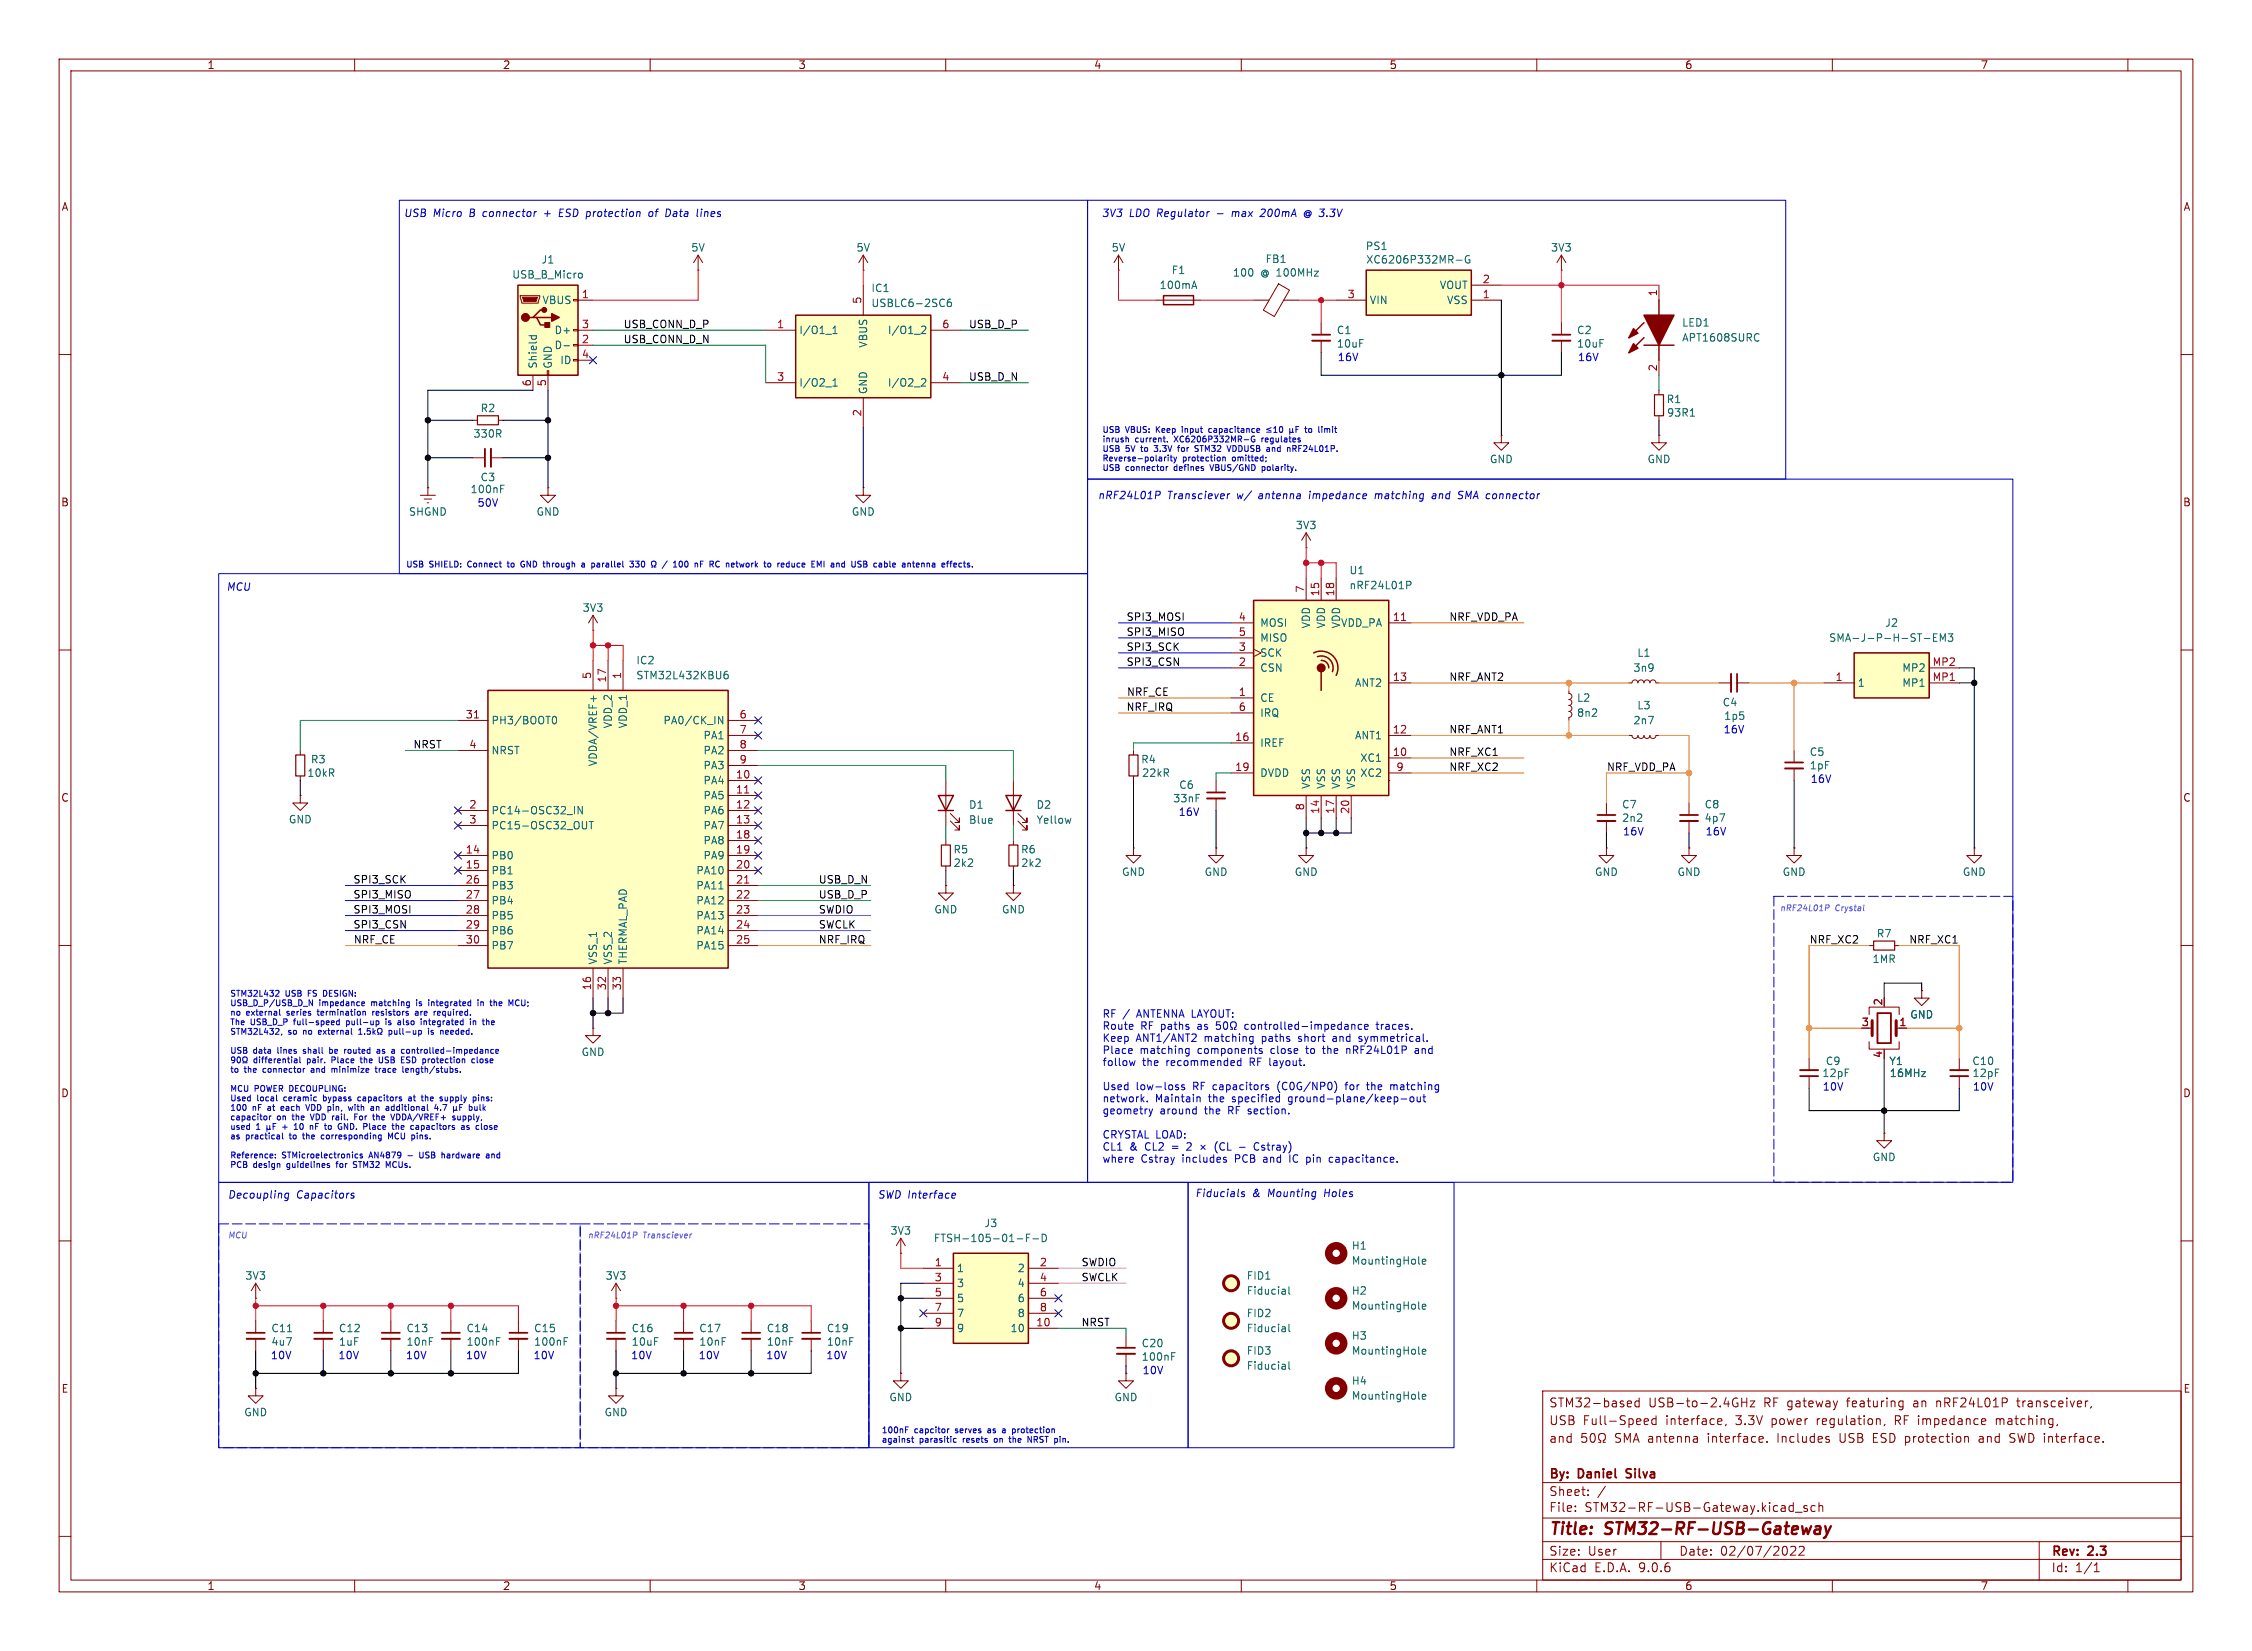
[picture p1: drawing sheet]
<svg xmlns="http://www.w3.org/2000/svg" width="381mm" height="279mm" viewBox="0 0 381 279" stroke-linecap="round" stroke-linejoin="round" font-family="sans-serif">
<defs><g id="words">
<g font-size="2.8" fill="#840000">
<text x="262" y="260.3">Title:</text>
<text x="271.7" y="260.3">STM32-RF-USB-Gateway</text>
</g>
<g font-size="2.1" fill="#840000">
<text x="262" y="238.4">STM32-based</text>
<text x="278.9" y="238.4">USB-to-2.4GHz</text>
<text x="298.5" y="238.4">RF gateway</text>
<text x="312.8" y="238.4">featuring</text>
<text x="324.1" y="238.4">an</text>
<text x="328.2" y="238.4">nRF24L01P</text>
<text x="342" y="238.4">transceiver,</text>
<text x="262" y="244.4">and</text>
<text x="262" y="241.4">USB</text>
<text x="267.8" y="241.4">Full-Speed</text>
<text x="273.2" y="244.4">SMA antenna</text>
<text x="281.9" y="241.4">interface,</text>
<text x="289.2" y="244.4">interface.</text>
<text x="293.8" y="241.4">3.3V</text>
<text x="300" y="241.4">power</text>
<text x="301.1" y="244.4">Includes</text>
<text x="307.8" y="241.4">regulation,</text>
<text x="311.8" y="244.4">USB</text>
<text x="317.6" y="244.4">ESD protection</text>
<text x="321.2" y="241.4">RF impedance</text>
<text x="335.8" y="244.4">and</text>
<text x="338.5" y="241.4">matching,</text>
<text x="341.2" y="244.4">SWD interface.</text>
<text x="262" y="250.6">By:</text>
<text x="267.1" y="250.6">Daniel</text>
<text x="275.8" y="250.6">Silva</text>
<text x="262" y="256.1">File:</text>
<text x="262" y="253.4">Sheet:</text>
<text x="268.1" y="256.1">STM32-RF-USB-Gateway.kicad_sch</text>
<text x="262" y="263.5">Size:</text>
<text x="268.7" y="263.5">User</text>
<text x="284" y="263.5">Date:</text>
<text x="291" y="263.5">02/07/2022</text>
<text x="347" y="263.7">Rev:</text>
<text x="353.4" y="263.7">2.3</text>
<text x="262" y="266.3">KiCad</text>
<text x="269.7" y="266.3">E.D.A.</text>
<text x="277.3" y="266.3">9.0.6</text>
<text x="347" y="266.3">Id:</text>
<text x="351.1" y="266.3">1/1</text>
</g>
<g font-size="1.8" fill="#840000">
<text x="35" y="11.9">1</text>
<text x="85" y="11.9">2</text>
<text x="135" y="11.9">3</text>
<text x="185" y="11.9">4</text>
<text x="235" y="11.9">5</text>
<text x="285" y="11.9">6</text>
<text x="335" y="11.9">7</text>
<text x="10.3" y="35.9">A</text>
<text x="369.3" y="35.9">A</text>
<text x="10.3" y="85.9">B</text>
<text x="369.3" y="85.9">B</text>
<text x="10.3" y="135.9">C</text>
<text x="369.3" y="135.9">C</text>
<text x="10.3" y="185.9">D</text>
<text x="369.3" y="185.9">D</text>
<text x="10.3" y="235.9">E</text>
<text x="369.3" y="235.9">E</text>
<text x="35" y="269.3">1</text>
<text x="85" y="269.3">2</text>
<text x="135" y="269.3">3</text>
<text x="185" y="269.3">4</text>
<text x="235" y="269.3">5</text>
<text x="285" y="269.3">6</text>
<text x="335" y="269.3">7</text>
</g>
<g font-size="1.8" fill="#0000c2">
<text x="68.3" y="36.9">USB</text>
<text x="73.3" y="36.9">Micro</text>
<text x="79.5" y="36.9">B connector</text>
<text x="92.6" y="36.9">+</text>
<text x="95.3" y="36.9">ESD protection</text>
<text x="110.9" y="36.9">of</text>
<text x="114" y="36.9">Data</text>
<text x="119.5" y="36.9">lines</text>
<text x="186.3" y="36.9">3V3</text>
<text x="191" y="36.9">LDO Regulator</text>
<text x="206.2" y="36.9">-</text>
<text x="208.9" y="36.9">max</text>
<text x="214" y="36.9">200mA</text>
<text x="221.6" y="36.9">@ 3.3V</text>
<text x="226.2" y="61.3">16V</text>
<text x="266.9" y="61.3">16V</text>
<text x="80.7" y="86">50V</text>
<text x="185.7" y="84.7">nRF24L01P</text>
<text x="197.5" y="84.7">Transciever</text>
<text x="209.4" y="84.7">w/</text>
<text x="213.3" y="84.7">antenna</text>
<text x="222" y="84.7">impedance</text>
<text x="233.4" y="84.7">matching</text>
<text x="243.3" y="84.7">and</text>
<text x="247.9" y="84.7">SMA connector</text>
<text x="38.2" y="100.2">MCU</text>
<text x="291.5" y="124.3">16V</text>
<text x="306.2" y="132.7">16V</text>
<text x="199.3" y="138.3">16V</text>
<text x="274.5" y="141.6">16V</text>
<text x="288.5" y="141.6">16V</text>
<text x="186.4" y="172.3">RF /</text>
<text x="192.5" y="172.3">ANTENNA LAYOUT:</text>
<text x="186.4" y="174.4">Route</text>
<text x="186.4" y="176.4">Keep</text>
<text x="186.4" y="178.5">Place</text>
<text x="192.2" y="176.4">ANT1/ANT2</text>
<text x="192.9" y="178.5">matching</text>
<text x="193" y="174.4">RF paths</text>
<text x="202.7" y="178.5">components</text>
<text x="202.9" y="174.4">as</text>
<text x="203.9" y="176.4">matching</text>
<text x="211.3" y="174.4">controlled-impedance</text>
<text x="213.8" y="176.4">paths</text>
<text x="215.3" y="178.5">close</text>
<text x="220.1" y="176.4">short</text>
<text x="221.5" y="178.5">to</text>
<text x="224.5" y="178.5">the</text>
<text x="226.2" y="176.4">and</text>
<text x="228.7" y="178.5">nRF24L01P</text>
<text x="230.8" y="176.4">symmetrical.</text>
<text x="233.8" y="174.4">traces.</text>
<text x="240.5" y="178.5">and</text>
<text x="186.4" y="180.5">follow</text>
<text x="186.4" y="184.6">Used</text>
<text x="192.2" y="184.6">low-loss</text>
<text x="193.3" y="180.5">the</text>
<text x="197.4" y="180.5">recommended</text>
<text x="202" y="184.6">RF capacitors</text>
<text x="211.7" y="180.5">RF layout.</text>
<text x="216.6" y="184.6">(C0G/NP0)</text>
<text x="228.3" y="184.6">for</text>
<text x="232.2" y="184.6">the</text>
<text x="236.3" y="184.6">matching</text>
<text x="308.3" y="184.8">10V</text>
<text x="333.7" y="184.8">10V</text>
<text x="186.4" y="186.6">network.</text>
<text x="186.4" y="188.7">geometry</text>
<text x="195.5" y="186.6">Maintain</text>
<text x="196.3" y="188.7">around</text>
<text x="204" y="188.7">the</text>
<text x="204.6" y="186.6">the</text>
<text x="208.1" y="188.7">RF section.</text>
<text x="208.8" y="186.6">specified</text>
<text x="218.5" y="186.6">ground-plane/keep-out</text>
<text x="186.4" y="192.8">CRYSTAL LOAD:</text>
<text x="186.4" y="194.8">CL1</text>
<text x="186.4" y="196.9">where</text>
<text x="191.1" y="194.8">&amp;</text>
<text x="193" y="196.9">Cstray</text>
<text x="193.9" y="194.8">CL2</text>
<text x="198.5" y="194.8">=</text>
<text x="200.1" y="196.9">includes</text>
<text x="201.3" y="194.8">2</text>
<text x="209.2" y="196.9">PCB</text>
<text x="214.2" y="196.9">and</text>
<text x="218.8" y="196.9">IC</text>
<text x="221.9" y="196.9">pin</text>
<text x="226" y="196.9">capacitance.</text>
<text x="38.5" y="203.1">Decoupling</text>
<text x="50.1" y="203.1">Capacitors</text>
<text x="148.4" y="203.1">SWD Interface</text>
<text x="202.1" y="202.8">Fiducials</text>
<text x="211.9" y="202.8">&amp;</text>
<text x="214.6" y="202.8">Mounting</text>
<text x="224.3" y="202.8">Holes</text>
<text x="45.7" y="230.2">10V</text>
<text x="57.2" y="230.2">10V</text>
<text x="68.6" y="230.2">10V</text>
<text x="78.7" y="230.2">10V</text>
<text x="90.2" y="230.2">10V</text>
<text x="106.7" y="230.2">10V</text>
<text x="118.1" y="230.2">10V</text>
<text x="129.5" y="230.2">10V</text>
<text x="139.7" y="230.2">10V</text>
<text x="193.2" y="232.8">10V</text>
</g>
<g font-size="1.8" fill="#006464">
<text x="86.6" y="47.3">USB_B_Micro</text>
<text x="91.5" y="44.8">J1</text>
<text x="116.9" y="42.8">5V</text>
<text x="144.8" y="42.8">5V</text>
<text x="188" y="42.8">5V</text>
<text x="198.1" y="46.6">F1</text>
<text x="208.5" y="47">100</text>
<text x="213.3" y="47">@ 100MHz</text>
<text x="214" y="44.7">FB1</text>
<text x="231" y="42.5">PS1</text>
<text x="231" y="44.8">XC6206P332MR-G</text>
<text x="262.3" y="42.8">3V3</text>
<text x="91.7" y="51.7">VBUS</text>
<text x="147.3" y="49.6">IC1</text>
<text x="147.3" y="52.2">USBLC6-2SC6</text>
<text x="196.1" y="49.1">100mA</text>
<text x="231.6" y="51.7">VIN</text>
<text x="243.5" y="49.1">VOUT</text>
<text x="244.7" y="51.7">VSS</text>
<text x="93.7" y="56.7">D+</text>
<text x="93.7" y="59.3">D-</text>
<text x="135.1" y="56.7">I/O1_1</text>
<text x="146.9" y="58.9" transform="rotate(-90 146.9 58.9)">VBUS</text>
<text x="150.1" y="56.7">I/O1_2</text>
<text x="226.1" y="56.7">C1</text>
<text x="226.1" y="59">10uF</text>
<text x="266.7" y="56.7">C2</text>
<text x="266.7" y="59">10uF</text>
<text x="284.5" y="55.5">LED1</text>
<text x="284.5" y="58">APT1608SURC</text>
<text x="91" y="62.5" transform="rotate(-90 91 62.5)">Shield</text>
<text x="93.6" y="62.5" transform="rotate(-90 93.6 62.5)">GND</text>
<text x="94.7" y="61.8">ID</text>
<text x="135.1" y="65.6">I/O2_1</text>
<text x="150.1" y="65.6">I/O2_2</text>
<text x="81.2" y="70">R2</text>
<text x="146.9" y="66.8" transform="rotate(-90 146.9 66.8)">GND</text>
<text x="281.9" y="68.4">R1</text>
<text x="281.9" y="70.7">93R1</text>
<text x="80" y="74.3">330R</text>
<text x="79.5" y="83.7">100nF</text>
<text x="81.2" y="81.6">C3</text>
<text x="252" y="78.6">GND</text>
<text x="278.6" y="78.6">GND</text>
<text x="69.1" y="87.5">SHGND</text>
<text x="90.7" y="87.5">GND</text>
<text x="144" y="87.5">GND</text>
<text x="219.1" y="89.8">3V3</text>
<text x="228.2" y="99.9">nRF24L01P</text>
<text x="228.2" y="97.4">U1</text>
<text x="98.5" y="103.7">3V3</text>
<text x="213.1" y="106.3">MOSI</text>
<text x="221.8" y="106.4" transform="rotate(-90 221.8 106.4)">VDD</text>
<text x="224.4" y="106.4" transform="rotate(-90 224.4 106.4)">VDD</text>
<text x="226.8" y="106.3">VDD_PA</text>
<text x="226.9" y="106.4" transform="rotate(-90 226.9 106.4)">VDD</text>
<text x="318.8" y="106.3">J2</text>
<text x="107.6" y="112.6">IC2</text>
<text x="213.1" y="108.8">MISO</text>
<text x="213.1" y="111.4">SCK</text>
<text x="213.1" y="113.9">CSN</text>
<text x="276.2" y="113.9">3n9</text>
<text x="276.9" y="111.4">L1</text>
<text x="309.4" y="108.8">SMA-J-P-H-ST-EM3</text>
<text x="321.7" y="113.9">MP2</text>
<text x="107.6" y="115.2">STM32L432KBU6</text>
<text x="213.1" y="119">CE</text>
<text x="229.1" y="116.4">ANT2</text>
<text x="266.7" y="119">L2</text>
<text x="291.3" y="119.7">C4</text>
<text x="314.2" y="116.4">1</text>
<text x="321.7" y="116.4">MP1</text>
<text x="83.1" y="122.8">PH3/BOOT0</text>
<text x="103.7" y="123.4" transform="rotate(-90 103.7 123.4)">VDD_2</text>
<text x="106.3" y="123.4" transform="rotate(-90 106.3 123.4)">VDD_1</text>
<text x="112.1" y="122.8">PA0/CK_IN</text>
<text x="118.9" y="125.3">PA1</text>
<text x="213.1" y="121.5">IRQ</text>
<text x="229.1" y="125.3">ANT1</text>
<text x="266.7" y="121.5">8n2</text>
<text x="276.2" y="122.8">2n7</text>
<text x="276.9" y="120.2">L3</text>
<text x="291.6" y="122">1p5</text>
<text x="51.9" y="131.7">10kR</text>
<text x="52.5" y="129.4">R3</text>
<text x="83.1" y="127.9">NRST</text>
<text x="101.2" y="129.8" transform="rotate(-90 101.2 129.8)">VDDA/VREF+</text>
<text x="118.9" y="127.9">PA2</text>
<text x="118.9" y="130.4">PA3</text>
<text x="193" y="129.4">R4</text>
<text x="193.1" y="131.7">22kR</text>
<text x="213.1" y="126.6">IREF</text>
<text x="213.1" y="131.7">DVDD</text>
<text x="230" y="129.1">XC1</text>
<text x="230" y="131.7">XC2</text>
<text x="306.1" y="128.1">C5</text>
<text x="306.1" y="130.4">1pF</text>
<text x="118.9" y="132.9">PA4</text>
<text x="118.9" y="135.5">PA5</text>
<text x="163.8" y="137.1">D1</text>
<text x="175.3" y="137.1">D2</text>
<text x="198.4" y="136">33nF</text>
<text x="199.4" y="133.7">C6</text>
<text x="221.8" y="133.6" transform="rotate(-90 221.8 133.6)">VSS</text>
<text x="224.4" y="133.6" transform="rotate(-90 224.4 133.6)">VSS</text>
<text x="226.9" y="133.6" transform="rotate(-90 226.9 133.6)">VSS</text>
<text x="229.5" y="133.6" transform="rotate(-90 229.5 133.6)">VSS</text>
<text x="274.3" y="137">C7</text>
<text x="288.3" y="137">C8</text>
<text x="48.8" y="139.5">GND</text>
<text x="83.1" y="138">PC14-OSC32_IN</text>
<text x="83.1" y="140.6">PC15-OSC32_OUT</text>
<text x="118.9" y="138">PA6</text>
<text x="118.9" y="140.6">PA7</text>
<text x="118.9" y="143.1">PA8</text>
<text x="163.8" y="139.6">Blue</text>
<text x="175.3" y="139.6">Yellow</text>
<text x="274.3" y="139.3">2n2</text>
<text x="288.3" y="139.3">4p7</text>
<text x="83.1" y="145.6">PB0</text>
<text x="83.1" y="148.2">PB1</text>
<text x="117.7" y="148.2">PA10</text>
<text x="118.9" y="145.6">PA9</text>
<text x="161.2" y="144.6">R5</text>
<text x="161.2" y="146.9">2k2</text>
<text x="172.6" y="144.6">R6</text>
<text x="172.7" y="146.9">2k2</text>
<text x="189.7" y="148.4">GND</text>
<text x="203.7" y="148.4">GND</text>
<text x="218.9" y="148.4">GND</text>
<text x="269.7" y="148.4">GND</text>
<text x="283.7" y="148.4">GND</text>
<text x="301.5" y="148.4">GND</text>
<text x="332" y="148.4">GND</text>
<text x="83.1" y="150.7">PB3</text>
<text x="83.1" y="153.3">PB4</text>
<text x="83.1" y="155.8">PB5</text>
<text x="117.7" y="150.7">PA11</text>
<text x="117.7" y="153.3">PA12</text>
<text x="117.7" y="155.8">PA13</text>
<text x="158" y="154.8">GND</text>
<text x="169.4" y="154.8">GND</text>
<text x="83.1" y="158.3">PB6</text>
<text x="83.1" y="160.9">PB7</text>
<text x="117.7" y="158.3">PA14</text>
<text x="117.7" y="160.9">PA15</text>
<text x="317.4" y="158.9">R7</text>
<text x="101.2" y="163.3" transform="rotate(-90 101.2 163.3)">VSS_1</text>
<text x="103.7" y="163.3" transform="rotate(-90 103.7 163.3)">VSS_2</text>
<text x="106.3" y="163.3" transform="rotate(-90 106.3 163.3)">THERMAL_PAD</text>
<text x="316.7" y="163.2">1MR</text>
<text x="323.1" y="172.6">GND</text>
<text x="98.3" y="178.9">GND</text>
<text x="308.2" y="182.5">12pF</text>
<text x="308.8" y="180.4">C9</text>
<text x="319.6" y="180.4">Y1</text>
<text x="319.6" y="182.5">16MHz</text>
<text x="333.6" y="180.4">C10</text>
<text x="333.6" y="182.5">12pF</text>
<text x="316.7" y="196.7">GND</text>
<text x="150.5" y="209.1">3V3</text>
<text x="166.4" y="207.9">J3</text>
<text x="157.9" y="210.4">FTSH-105-01-F-D</text>
<text x="161.8" y="215.5">1</text>
<text x="172.1" y="215.5">2</text>
<text x="228.6" y="211.7">H1</text>
<text x="228.6" y="214.2">MountingHole</text>
<text x="41.4" y="216.8">3V3</text>
<text x="102.4" y="216.8">3V3</text>
<text x="161.8" y="218">3</text>
<text x="161.8" y="220.6">5</text>
<text x="172.1" y="218">4</text>
<text x="172.1" y="220.6">6</text>
<text x="210.8" y="216.8">FID1</text>
<text x="210.8" y="219.3">Fiducial</text>
<text x="228.6" y="219.3">H2</text>
<text x="228.6" y="221.8">MountingHole</text>
<text x="45.8" y="225.7">C11</text>
<text x="45.8" y="227.9">4u7</text>
<text x="57.2" y="227.9">1uF</text>
<text x="57.2" y="225.7">C12</text>
<text x="68.7" y="225.7">C13</text>
<text x="68.7" y="227.9">10nF</text>
<text x="78.8" y="227.9">100nF</text>
<text x="78.8" y="225.7">C14</text>
<text x="90.3" y="227.9">100nF</text>
<text x="90.3" y="225.7">C15</text>
<text x="106.8" y="225.7">C16</text>
<text x="106.8" y="227.9">10uF</text>
<text x="118.2" y="225.7">C17</text>
<text x="118.2" y="227.9">10nF</text>
<text x="129.6" y="225.7">C18</text>
<text x="129.6" y="227.9">10nF</text>
<text x="139.8" y="225.7">C19</text>
<text x="139.8" y="227.9">10nF</text>
<text x="161.8" y="223.1">7</text>
<text x="161.8" y="225.7">9</text>
<text x="170.9" y="225.7">10</text>
<text x="172.1" y="223.1">8</text>
<text x="210.8" y="223.1">FID2</text>
<text x="210.8" y="225.7">Fiducial</text>
<text x="228.6" y="226.9">H3</text>
<text x="193" y="230.5">100nF</text>
<text x="193" y="228.2">C20</text>
<text x="210.8" y="229.5">FID3</text>
<text x="210.8" y="232">Fiducial</text>
<text x="228.6" y="229.5">MountingHole</text>
<text x="41.2" y="239.9">GND</text>
<text x="102.2" y="239.9">GND</text>
<text x="150.4" y="237.3">GND</text>
<text x="188.5" y="237.3">GND</text>
<text x="228.6" y="234.5">H4</text>
<text x="228.6" y="237.1">MountingHole</text>
</g>
<g font-size="1.8" fill="#a90000">
<text x="98.4" y="50.5">1</text>
<text x="145.8" y="51.5" transform="rotate(-90 145.8 51.5)">5</text>
<text x="227.9" y="50.5">3</text>
<text x="250.8" y="50.5">1</text>
<text x="250.8" y="48">2</text>
<text x="280.4" y="50.2" transform="rotate(-90 280.4 50.2)">1</text>
<text x="98.4" y="55.6">3</text>
<text x="98.4" y="58.2">2</text>
<text x="131.4" y="55.6">1</text>
<text x="159.3" y="55.6">6</text>
<text x="89.9" y="65.5" transform="rotate(-90 89.9 65.5)">6</text>
<text x="92.5" y="65.5" transform="rotate(-90 92.5 65.5)">5</text>
<text x="98.4" y="60.7">4</text>
<text x="131.4" y="64.5">3</text>
<text x="159.3" y="64.5">4</text>
<text x="280.4" y="62.9" transform="rotate(-90 280.4 62.9)">2</text>
<text x="145.8" y="70.6" transform="rotate(-90 145.8 70.6)">2</text>
<text x="220.7" y="100.4" transform="rotate(-90 220.7 100.4)">7</text>
<text x="223.3" y="101" transform="rotate(-90 223.3 101)">15</text>
<text x="225.8" y="101" transform="rotate(-90 225.8 101)">18</text>
<text x="209.5" y="105.2">4</text>
<text x="209.5" y="107.7">5</text>
<text x="235.5" y="105.2">11</text>
<text x="209.5" y="110.2">3</text>
<text x="209.5" y="112.8">2</text>
<text x="326.9" y="112.8">MP2</text>
<text x="100.1" y="115" transform="rotate(-90 100.1 115)">5</text>
<text x="102.6" y="115.6" transform="rotate(-90 102.6 115.6)">17</text>
<text x="105.2" y="115" transform="rotate(-90 105.2 115)">1</text>
<text x="209.5" y="117.9">1</text>
<text x="235.5" y="115.3">13</text>
<text x="310.4" y="115.3">1</text>
<text x="326.9" y="115.3">MP1</text>
<text x="78.7" y="121.7">31</text>
<text x="125" y="121.7">6</text>
<text x="125" y="124.2">7</text>
<text x="208.9" y="125.5">16</text>
<text x="209.5" y="120.4">6</text>
<text x="235.5" y="124.2">12</text>
<text x="79.3" y="126.7">4</text>
<text x="124.4" y="131.8">10</text>
<text x="125" y="126.7">8</text>
<text x="125" y="129.3">9</text>
<text x="208.9" y="130.6">19</text>
<text x="235.5" y="128">10</text>
<text x="236.1" y="130.6">9</text>
<text x="79.3" y="136.9">2</text>
<text x="124.4" y="134.4">11</text>
<text x="124.4" y="136.9">12</text>
<text x="220.7" y="137.2" transform="rotate(-90 220.7 137.2)">8</text>
<text x="223.3" y="137.8" transform="rotate(-90 223.3 137.8)">14</text>
<text x="225.8" y="137.8" transform="rotate(-90 225.8 137.8)">17</text>
<text x="228.3" y="137.8" transform="rotate(-90 228.3 137.8)">20</text>
<text x="79.3" y="139.4">3</text>
<text x="124.4" y="139.4">13</text>
<text x="124.4" y="142">18</text>
<text x="78.7" y="144.5">14</text>
<text x="78.7" y="147.1">15</text>
<text x="78.7" y="149.6">26</text>
<text x="124.4" y="144.5">19</text>
<text x="124.4" y="147.1">20</text>
<text x="124.4" y="149.6">21</text>
<text x="78.7" y="152.1">27</text>
<text x="78.7" y="154.7">28</text>
<text x="124.4" y="152.1">22</text>
<text x="124.4" y="154.7">23</text>
<text x="78.7" y="157.2">29</text>
<text x="78.7" y="159.8">30</text>
<text x="124.4" y="157.2">24</text>
<text x="124.4" y="159.8">25</text>
<text x="100.1" y="167.7" transform="rotate(-90 100.1 167.7)">16</text>
<text x="102.6" y="167.7" transform="rotate(-90 102.6 167.7)">32</text>
<text x="105.2" y="167.7" transform="rotate(-90 105.2 167.7)">33</text>
<text x="314.9" y="173.7">3</text>
<text x="318.5" y="170.3" transform="rotate(-90 318.5 170.3)">2</text>
<text x="321.2" y="173.7">1</text>
<text x="318.5" y="179.1" transform="rotate(-90 318.5 179.1)">4</text>
<text x="158" y="214.4">1</text>
<text x="175.8" y="214.4">2</text>
<text x="158" y="216.9">3</text>
<text x="158" y="219.5">5</text>
<text x="158" y="222">7</text>
<text x="175.8" y="216.9">4</text>
<text x="175.8" y="219.5">6</text>
<text x="175.8" y="222">8</text>
<text x="158" y="224.5">9</text>
<text x="175.2" y="224.5">10</text>
</g>
<g font-size="1.8" fill="#0f0f0f">
<text x="105.4" y="58.2">USB_CONN_D_N</text>
<text x="105.4" y="55.6">USB_CONN_D_P</text>
<text x="163.8" y="55.6">USB_D_P</text>
<text x="163.8" y="64.5">USB_D_N</text>
<text x="190.5" y="105.1">SPI3_MOSI</text>
<text x="190.5" y="107.7">SPI3_MISO</text>
<text x="245.1" y="105.1">NRF_VDD_PA</text>
<text x="190.5" y="112.8">SPI3_CSN</text>
<text x="190.5" y="110.2">SPI3_SCK</text>
<text x="190.6" y="117.8">NRF_CE</text>
<text x="245.1" y="115.3">NRF_ANT2</text>
<text x="190.5" y="120.4">NRF_IRQ</text>
<text x="245.1" y="124.2">NRF_ANT1</text>
<text x="69.8" y="126.7">NRST</text>
<text x="245.1" y="128">NRF_XC1</text>
<text x="245.1" y="130.5">NRF_XC2</text>
<text x="271.8" y="130.5">NRF_VDD_PA</text>
<text x="59.7" y="149.6">SPI3_SCK</text>
<text x="138.4" y="149.6">USB_D_N</text>
<text x="59.7" y="154.7">SPI3_MOSI</text>
<text x="59.7" y="152.1">SPI3_MISO</text>
<text x="138.4" y="154.7">SWDIO</text>
<text x="138.4" y="152.1">USB_D_P</text>
<text x="59.7" y="157.2">SPI3_CSN</text>
<text x="59.8" y="159.8">NRF_CE</text>
<text x="138.4" y="159.8">NRF_IRQ</text>
<text x="138.4" y="157.2">SWCLK</text>
<text x="306.1" y="159.8">NRF_XC2</text>
<text x="322.9" y="159.8">NRF_XC1</text>
<text x="182.9" y="214.4">SWDIO</text>
<text x="182.9" y="216.9">SWCLK</text>
<text x="182.9" y="224.5">NRST</text>
</g>
<g font-size="1.4" fill="#0000c2">
<text x="186.4" y="73.5">USB</text>
<text x="186.4" y="75.1">inrush</text>
<text x="186.4" y="76.7">USB</text>
<text x="190.5" y="73.5">VBUS:</text>
<text x="190.5" y="76.7">5V</text>
<text x="192.1" y="75.1">current.</text>
<text x="193.3" y="76.7">to</text>
<text x="195.8" y="76.7">3.3V</text>
<text x="195.8" y="73.5">Keep</text>
<text x="198.9" y="75.1">XC6206P332MR-G</text>
<text x="200.1" y="76.7">for</text>
<text x="200.5" y="73.5">input</text>
<text x="203.2" y="76.7">STM32</text>
<text x="205.3" y="73.5">capacitance</text>
<text x="209" y="76.7">VDDUSB</text>
<text x="214" y="75.1">regulates</text>
<text x="215.9" y="76.7">and</text>
<text x="219.7" y="76.7">nRF24L01P.</text>
<text x="222.5" y="73.5">to</text>
<text x="225" y="73.5">limit</text>
<text x="186.4" y="78.3">Reverse-polarity</text>
<text x="186.4" y="79.9">USB</text>
<text x="190.5" y="79.9">connector</text>
<text x="198.9" y="79.9">defines</text>
<text x="200.1" y="78.3">protection</text>
<text x="205.3" y="79.9">VBUS/GND</text>
<text x="208.8" y="78.3">omitted;</text>
<text x="214.3" y="79.9">polarity.</text>
<text x="68.6" y="96.2">USB</text>
<text x="72.6" y="96.2">SHIELD:</text>
<text x="79.3" y="96.2">Connect</text>
<text x="86.4" y="96.2">to</text>
<text x="88.9" y="96.2">GND</text>
<text x="93" y="96.2">through</text>
<text x="99.7" y="96.2">a</text>
<text x="101.6" y="96.2">parallel</text>
<text x="108.4" y="96.2">330</text>
<text x="114.5" y="96.2">/</text>
<text x="116.6" y="96.2">100</text>
<text x="120.5" y="96.2">nF</text>
<text x="123.3" y="96.2">RC</text>
<text x="126.3" y="96.2">network</text>
<text x="133.1" y="96.2">to</text>
<text x="135.6" y="96.2">reduce</text>
<text x="141.6" y="96.2">EMI</text>
<text x="145.2" y="96.2">and</text>
<text x="149" y="96.2">USB</text>
<text x="153" y="96.2">cable</text>
<text x="158.1" y="96.2">antenna</text>
<text x="38.9" y="168.9">STM32L432</text>
<text x="38.9" y="170.5">USB_D_P/USB_D_N</text>
<text x="38.9" y="172.1">no</text>
<text x="38.9" y="173.7">The</text>
<text x="41.7" y="172.1">external</text>
<text x="42.4" y="173.7">USB_D_P</text>
<text x="48.3" y="168.9">USB</text>
<text x="48.8" y="172.1">series</text>
<text x="50" y="173.7">full-speed</text>
<text x="52.4" y="168.9">FS</text>
<text x="54" y="170.5">impedance</text>
<text x="54.3" y="172.1">termination</text>
<text x="55.2" y="168.9">DESIGN:</text>
<text x="59.1" y="173.7">pull-up</text>
<text x="63.1" y="170.5">matching</text>
<text x="63.8" y="172.1">resistors</text>
<text x="66.1" y="173.7">is</text>
<text x="68.4" y="173.7">also</text>
<text x="71" y="170.5">is</text>
<text x="71.3" y="172.1">are</text>
<text x="72.6" y="173.7">integrated</text>
<text x="73.3" y="170.5">integrated</text>
<text x="74.8" y="172.1">required.</text>
<text x="81.2" y="173.7">in</text>
<text x="81.9" y="170.5">in</text>
<text x="83.6" y="173.7">the</text>
<text x="84.3" y="170.5">the</text>
<text x="87.7" y="170.5">MCU;</text>
<text x="38.9" y="175.3">STM32L432,</text>
<text x="38.9" y="178.5">USB</text>
<text x="42.9" y="178.5">data</text>
<text x="47.2" y="178.5">lines</text>
<text x="48.8" y="175.3">so</text>
<text x="51.6" y="175.3">no</text>
<text x="51.8" y="178.5">shall</text>
<text x="54.4" y="175.3">external</text>
<text x="56.5" y="178.5">be</text>
<text x="59.3" y="178.5">routed</text>
<text x="65.1" y="178.5">as</text>
<text x="66.9" y="175.3">pull-up</text>
<text x="67.9" y="178.5">a</text>
<text x="69.8" y="178.5">controlled-impedance</text>
<text x="73.8" y="175.3">is</text>
<text x="76.1" y="175.3">needed.</text>
<text x="38.9" y="181.8">to</text>
<text x="38.9" y="185">MCU</text>
<text x="41.4" y="181.8">the</text>
<text x="42.9" y="180.1">differential</text>
<text x="43.1" y="185">POWER DECOUPLING:</text>
<text x="44.7" y="181.8">connector</text>
<text x="52.2" y="180.1">pair.</text>
<text x="53.2" y="181.8">and</text>
<text x="56.6" y="180.1">Place</text>
<text x="56.9" y="181.8">minimize</text>
<text x="61.8" y="180.1">the</text>
<text x="64.6" y="181.8">trace</text>
<text x="65.2" y="180.1">USB</text>
<text x="69.2" y="180.1">ESD</text>
<text x="69.5" y="181.8">length/stubs.</text>
<text x="73.1" y="180.1">protection</text>
<text x="81.7" y="180.1">close</text>
<text x="38.9" y="186.6">Used</text>
<text x="38.9" y="188.2">100</text>
<text x="38.9" y="189.8">capacitor</text>
<text x="38.9" y="191.4">used</text>
<text x="42.8" y="188.2">nF</text>
<text x="43.4" y="191.4">1</text>
<text x="43.5" y="186.6">local</text>
<text x="45.6" y="188.2">at</text>
<text x="46.9" y="189.8">on</text>
<text x="48.1" y="188.2">each</text>
<text x="48.3" y="186.6">ceramic</text>
<text x="48.3" y="191.4">+</text>
<text x="49.7" y="189.8">the</text>
<text x="50.6" y="191.4">10</text>
<text x="52.6" y="188.2">VDD pin,</text>
<text x="53.1" y="189.8">VDD rail.</text>
<text x="53.5" y="191.4">nF</text>
<text x="55.2" y="186.6">bypass</text>
<text x="56.3" y="191.4">to</text>
<text x="58.8" y="191.4">GND.</text>
<text x="60.3" y="188.2">with</text>
<text x="61.1" y="189.8">For</text>
<text x="61.3" y="186.6">capacitors</text>
<text x="63.4" y="191.4">Place</text>
<text x="64.4" y="188.2">an</text>
<text x="64.5" y="189.8">the</text>
<text x="67.2" y="188.2">additional</text>
<text x="67.8" y="189.8">VDDA/VREF+</text>
<text x="68.6" y="191.4">the</text>
<text x="70.2" y="186.6">at</text>
<text x="72" y="191.4">capacitors</text>
<text x="72.7" y="186.6">the</text>
<text x="75.7" y="188.2">4.7</text>
<text x="76.1" y="186.6">supply</text>
<text x="78.5" y="189.8">supply,</text>
<text x="80.8" y="191.4">as</text>
<text x="81.9" y="186.6">pins:</text>
<text x="82.1" y="188.2">bulk</text>
<text x="83.6" y="191.4">close</text>
<text x="38.9" y="193">as</text>
<text x="38.9" y="196.2">Reference:</text>
<text x="38.9" y="197.9">PCB</text>
<text x="41.6" y="193">practical</text>
<text x="42.9" y="197.9">design</text>
<text x="47.8" y="196.2">STMicroelectronics</text>
<text x="48.8" y="197.9">guidelines</text>
<text x="49.3" y="193">to</text>
<text x="51.8" y="193">the</text>
<text x="55.2" y="193">corresponding</text>
<text x="57.5" y="197.9">for</text>
<text x="60.6" y="197.9">STM32</text>
<text x="62.7" y="196.2">AN4879</text>
<text x="66.4" y="197.9">MCUs.</text>
<text x="66.8" y="193">MCU</text>
<text x="71" y="193">pins.</text>
<text x="71.8" y="196.2">USB</text>
<text x="75.8" y="196.2">hardware</text>
<text x="83.6" y="196.2">and</text>
<text x="149.1" y="242.8">100nF</text>
<text x="149.1" y="244.4">against</text>
<text x="154.8" y="242.8">capcitor</text>
<text x="155.6" y="244.4">parasitic</text>
<text x="161.9" y="242.8">serves</text>
<text x="163.2" y="244.4">resets</text>
<text x="167.6" y="242.8">as</text>
<text x="168.7" y="244.4">on</text>
<text x="170.4" y="242.8">a</text>
<text x="171.6" y="244.4">the</text>
<text x="172.3" y="242.8">protection</text>
<text x="175" y="244.4">NRST</text>
<text x="179.8" y="244.4">pin.</text>
</g>
<g font-size="1.4" fill="#0bb9ff">
<text x="301.1" y="154.4">nRF24L01P</text>
<text x="310.5" y="154.4">Crystal</text>
<text x="38.5" y="209.8">MCU</text>
<text x="99.4" y="209.8">nRF24L01P</text>
<text x="108.8" y="209.8">Transciever</text>
</g>
</g></defs>
<g fill="none" stroke="#840000" stroke-width=".17">
<path d="M10 10h361v259.4h-361zM12 12h357v255.4h-357zM60 10v2M110 10v2M160 10v2M210 10v2M260 10v2M310 10v2M360 10v2M10 60h2M369 60h2M10 110h2"/>
<path d="M265.4 116.8v.5l.4 .2 .1 .4-.1 .3-.4 .2M265.4 118.4l.4 .1 .1 .4-.1 .3-.4 .2M265.4 119.4l.4 .1 .1 .4-.1 .4-.4 .1 .4 .2 .1 .4-.1 .3-.4 .1M275.6 115.6h.5l.1-.4 .4-.1 .4 .1 .1 .4 .2-.4 .3-.1 .4 .1 .1 .4 .2-.4 .3-.1 .4 .1 .1 .4 .2-.4 .4-.1 .3 .1 .2 .4h.5M290.8 115.6h2.1M293.9 115.6h2M369 110h2M265.4 121.4v.5M10 160h2M160 149.9v1.2h1.3l-1.3 1.3-1.3-1.3h1.3M160 149.9h.1M369 160h2"/>
<path d="M10 210h2M369 210h2M261 235.4h108v32h-108zM275.5 237.1l.5 .1v.2l-.7 .2M276 238l-.5 .1M277.3 237.2l-.4-.1-.3 .3v.4l.1 .2h.6M277.3 236.6v1.5M280.2 239.6v1.5M294.7 236.6v1.5M294.7 237.3h.8M295.5 236.6v1.5M296.1 237.1h.8l-.8 1h.8"/>
<path d="M321.4 238h.6M321.4 237.2h.6M322 237.1v1.2l-.2 .2-.3 .1M341.2 237.1h.5M353.8 238l-.1 .3M10 260h2M261 256.9h108M261 250.9h108M266.5 255.6v.2M266.5 254.9v.1M268.4 242.6h-.7l-.1 .7 .2-.1h.5l.2 .2-.1 .5-.2 .2h-.4l-.2-.2M268.7 252.9v.2"/>
<path d="M268.7 252.2v.1M269.2 242.7l.2-.1a.81 .81 0 0 1 .3 1.3l-.2 .2a.81 .81 0 0 1-.3-1.4zM270.5 244.1h.3v-.3a.64 .64 0 0 1-.3-.9 .64 .64 0 0 1 .9-.2 .69 .69 0 0 1-.2 1.1v.3h.4M271.6 251.5l-1.3 1.9M278.4 240.1l.4 .1 .1 .2-.7 .2M278.8 241l-.4 .1M280.2 240.2l-.5-.1-.2 .3v.4l.1 .2h.6M290.8 240.1l.4 .1 .1 .2-.7 .2M291.2 241l-.4 .1M292 241l-.1 .3M299 243.9v.2M302.7 255.5l.3 .3 .4-.1"/>
<path d="M303.4 254.3v1.5M303.4 254.9l-.4-.1-.3 .3M303.7 255.9h1.2M305.7 254.9l-.3-.1-.2 .2v.2l.5 .2v.3h-.5M307.1 254.9l-.4-.1-.3 .3v.4l.1 .2h.6M307.7 254.9l.3-.1 .3 .1 .1 .9M307.7 254.3v1.5M317 243.3h.5M317.7 242.6h-.7v1.5h.7M318 240.2l.1 .9M318.9 241l-.2 .3M332.8 243.1l.2 .2v.8"/>
<path d="M335.3 243.1l-.4 .1M335.4 243.5h-.4a.29 .29 0 0 0-.2 .3 .29 .29 0 0 0 .2 .3h.4M337.7 240.1v1M338 240.1l-.3 .1M340 244l.6 .1M340.7 242.6h-.4l-.3 .3 .2 .3 .4 .2M369 260h2M60 267.4v2M110 267.4v2M160 267.4v2M210 267.4v2M260 267.4v2"/>
<path d="M261 263.9h108M261 260.9h108M281 260.9v3M302.2 261.8l.2 .8-.2 .4-.2 .2M303.7 261.8v.5l-.8 .9h.9M305.2 261.8v.5l-.9 .9h.9M310 267.4v2M345 260.9v6.5M354.3 266h.9M354.3 264.9l.4-.4v1.5M360 267.4v2"/>
</g>
<path d="M306.4 258.3l-.5 1.3-.3-.9M307.2 258.4l.2-.1 .5 .1v1.2M308 258.7l-.7 .1a.4 .4 0 0 0-.3 .4 .4 .4 0 0 0 .2 .4l.7-.1M308.8 258.3l.3 1.3M309.1 259.6l-.2 .5-.4 .2M309.8 258.3l-.7 1.3" fill="none" stroke="#840000" stroke-width=".4"/>
<path d="M293.9 114v3.1M275.1 250l.2 .1M275.2 248.7v.4" fill="none" stroke="#840000" stroke-width=".3"/>
<path d="M292.9 114v3.1" fill="none" stroke="#840000" stroke-width=".33"/>
<path d="M313.7 110.5h12.7v7.6h-12.7z" fill="#ffffc2"/>
<path d="M313.7 110.5h12.7v7.6h-12.7z" fill="none" stroke="#840000" stroke-width=".25"/>
<g fill="none" stroke="#840000" stroke-width=".17">
<path d="M308.6 115.6h5.1M326.4 115.6h5.1M326.4 113h5.1M205.7 132.1v2M205.7 135.1v2.1M160 142.2v.8M160 146.6v.7M191.8 143.5v1.3h1.2l-1.2 1.3-1.3-1.3h1.3M191.8 143.5h.1M205.7 143.5v1.3h1.3l-1.3 1.3-1.2-1.3h1.2M205.7 143.5h.1M221 143.5v1.3h1.2l-1.2 1.3-1.3-1.3h1.3"/>
<path d="M221 143.5h.1M100.3 174v1.3h1.3l-1.3 1.2-1.2-1.2h1.2M100.3 174h.1M104.2 219.7h.1M104.2 217.2l-.7 1.2M104.2 217.2l.8 1.2M104.2 217.2v2.5M137.2 223.5v2.1M137.2 226.6v2"/>
</g>
<path d="M325.5 108h1M327.1 107.9h.4M327.7 107.3h-.6v1.2h.6M328.3 108.5v-1.2l.4 .9 .4-.9v1.2M329.6 107.3h.8l-.4 .4 .3 .2v.5l-.2 .1-.5-.1" fill="none" stroke="#006464" stroke-width=".17"/>
<path d="M204.2 134.1h3.1M135.7 225.6h3.1" fill="none" stroke="#840000" stroke-width=".3"/>
<path d="M204.2 135.1h3.1M135.7 226.6h3.1" fill="none" stroke="#840000" stroke-width=".33"/>
<path d="M159.3 143h1.5v3.6h-1.5z" fill="none" stroke="#840000" stroke-width=".2"/>
<path d="M134.6 53.3h22.9v14h-22.9z" fill="#ffffc2"/>
<path d="M134.6 53.3h22.9v14h-22.9zM158.7 134.6h2.6l-1.3 2.6zM158.7 137.2h2.6" fill="none" stroke="#840000" stroke-width=".25"/>
<g fill="none" stroke="#840000" stroke-width=".17">
<path d="M129.5 55.9h5.1M146 48.3v5M157.5 55.9h5.1M129.5 64.8h5.1M146 67.3v5.1M157.5 64.8h5.1M160 132.1v7.6M160.8 138.9l1.5 1.6v-.8v.8h-.8M160.8 137.7l1.5 1.5v-.8v.8h-.8M303.5 127v2M303.5 130v2.1M171.4 142.2v.8"/>
<path d="M171.4 146.6v.7M334 143.5v1.3h1.3l-1.3 1.3-1.3-1.3h1.3M334 143.5h.1"/>
</g>
<path d="M140.9 56.5h.7M140.9 55.6l.4-.4v1.3M155.9 55.3l.5-.1 .2 .4-.8 .9h.8M160.9 50.6l-.4 .1a.86 .86 0 0 0 0 1.2l.4-.1 .1-.5-.3-.2-.3 .1-.1 .1M140.9 64.4l.4-.3v1.2M140.9 65.3h.7M155.9 64.2l.5-.1 .2 .3-.8 .9h.8" fill="none" stroke="#006464" stroke-width=".17"/>
<path d="M302 129h3.1" fill="none" stroke="#840000" stroke-width=".3"/>
<path d="M302 130h3.1" fill="none" stroke="#840000" stroke-width=".33"/>
<path d="M170.7 143h1.5v3.6h-1.5z" fill="none" stroke="#840000" stroke-width=".2"/>
<path d="M82.5 116.8h40.7v47h-40.7z" fill="#ffffc2"/>
<path d="M82.5 116.8h40.7v47h-40.7z" fill="none" stroke="#840000" stroke-width=".25"/>
<g fill="none" stroke="#840000" stroke-width=".17">
<path d="M100.3 106.7h.1M100.3 104.1v2.6M100.3 111.8v5M100.3 104.1l-.7 1.3M100.3 104.1l.8 1.3M102.9 111.8v5M105.4 111.8v5M77.5 121.9h5M77.5 127h5M77.5 137.2h5M77.5 139.7h5M123.2 121.9h5.1"/>
<path d="M123.2 127h5.1M123.2 137.2h5.1M123.2 139.7h5.1M123.2 124.5h5.1M123.2 129.5h5.1M123.2 132.1h5.1M123.2 134.6h5.1M77.5 144.8h5M77.5 147.3h5M77.5 149.9h5M77.5 152.4h5M77.5 154.9h5"/>
<path d="M77.5 157.5h5M123.2 144.8h5.1M123.2 147.3h5.1M123.2 149.9h5.1M123.2 152.4h5.1M123.2 154.9h5.1M123.2 157.5h5.1M123.2 142.2h5.1M77.5 160h5M100.3 163.8v5.1M102.9 163.8v5.1M105.4 163.8v5.1"/>
<path d="M123.2 160h5.1"/>
</g>
<path d="M100.4 117.8v.9M123.1 113.6l-.4 .1a.86 .86 0 0 0 0 1.2l.4-.1 .1-.5-.2-.2h-.3l-.2 .2M93.5 121.5l.2-.3a.68 .68 0 0 1 .5 .7 .68 .68 0 0 1-.5 .6l-.2-.2M97.2 136.5v1.2M98.5 136.5v1.2l-.7-1.2v1.2M99.2 139v1l-.1 .2M99.7 139h.7M100 139v1.3M121.6 121.2l.7 1.3v-1.3M121.6 150.4h.7" fill="none" stroke="#006464" stroke-width=".17"/>
<path d="M80.3 121.5h.7M126 134.2h.7M126 149.4h.7" fill="none" stroke="#a90000" stroke-width=".17"/>
<path d="M87.6 48.3h10.2v15.2h-10.2z" fill="#ffffc2"/>
<path d="M87.6 48.3h10.2v15.2h-10.2zM90.2 53.7h.6l.6 1.3h1.3M90.8 53.7h2.5M92.1 52.5h-.7l-1.2 1.2h-.7M170.2 134.6h2.5l-1.3 2.6zM170.2 137.2h2.5" fill="none" stroke="#840000" stroke-width=".25"/>
<g fill="none" stroke="#840000" stroke-width=".17">
<path d="M88 50h3.3v.3l-.2 1h-2.8zM97 50.7h.8v.2h-.8zM97 55.8h.8v.2h-.8zM97 58.3h.8v.2h-.8zM97.8 50.8h2.5M97.8 55.9h2.5M97.8 58.4h2.5M146 45.7h.1M146 43.2l.8 1.3M146 43.2l-.7 1.3M146 43.2v2.5M80 77.5h2"/>
<path d="M83.1 77.5h2M90.2 63.5v2.5M92.6 62.7h.2v.8h-.2zM92.7 63.5v2.5M97 60.8h.8v.3h-.8zM97.8 61h2.5M92.7 82.6v1.2h1.3l-1.3 1.3-1.3-1.3h1.3M92.7 82.6h.1M146 82.6v1.2h1.3l-1.3 1.3-1.2-1.3h1.2M146 82.6h.1M50.8 134.6v1.3h1.3l-1.3 1.3-1.3-1.3h1.3M50.8 134.6h.1"/>
<path d="M50.8 127v.8M50.8 131.3v.8M171.4 132.1v7.6M172.2 138.9l1.5 1.6v-.8v.8h-.7M172.2 137.7l1.5 1.5v-.8v.8h-.7M171.4 149.9v1.2h1.3l-1.3 1.3-1.2-1.3h1.2M171.4 149.9h.1M303.5 143.5v1.3h1.3l-1.3 1.3-1.2-1.3h1.2M303.5 143.5h.1M306.1 179.1v2M316.2 171.7v-1.3h5.1v1.3M316.2 176.3v1.2h5.1v-1.2"/>
<path d="M316.2 174h.5M316.2 160h.8M318.8 177.5v.3M320.5 160h.8M321.3 174h1.3M325.1 167.6v1.3h1.3l-1.3 1.3-1.3-1.3h1.3M325.1 167.6h.1M306.1 182.1v2.1M318.8 191.8v1.2h1.2l-1.2 1.3-1.3-1.3h1.3M318.8 191.8h.1M43.3 219.7h.1M43.3 217.2l-.8 1.2"/>
<path d="M43.3 217.2l.7 1.2M43.3 217.2v2.5M152.4 212.1h.1M152.4 209.6l-.8 1.2M152.4 209.6l.8 1.2M152.4 209.6v2.5"/>
</g>
<path d="M88.4 50.3h2.5l-.2 .8h-2.1z" fill="#840000" stroke="#840000" stroke-width=".17"/>
<g fill="#840000" stroke="#840000" stroke-width=".25">
<path d="M92.2 54.6h.8v.8h-.8z"/>
<path d="M93.3 53.1l1.3 .6-1.3 .7z"/>
<circle cx="88.9" cy="53.7" r=".63"/>
<circle cx="92.1" cy="52.5" r=".38"/>
</g>
<path d="M89.5 56.8h1.2M90 56.8l-.1 .4M90.7 56.8v.4M95.4 58.5h1M98.1 46.2l.3 .1 .1 .2v.4l-.4 .2M84.7 82.7h.4M84.7 82.1h.6M181.2 138.5l-.3 .8" fill="none" stroke="#006464" stroke-width=".17"/>
<path d="M82 75.9v3.1M317.6 171.5h2.3v5h-2.3zM304.5 182.1h3.1" fill="none" stroke="#840000" stroke-width=".3"/>
<path d="M83.1 75.9v3.1M304.5 181.1h3.1" fill="none" stroke="#840000" stroke-width=".33"/>
<path d="M50 127.8h1.6v3.5h-1.6zM317 159.3h3.5v1.5h-3.5z" fill="none" stroke="#840000" stroke-width=".2"/>
<path d="M316.7 172.7v2.6M320.8 172.7v2.6" fill="none" stroke="#840000" stroke-width=".51"/>
<path d="M161.3 212.1h12.7v15.2h-12.7z" fill="#ffffc2"/>
<path d="M196.8 50h5.1v1.6h-5.1zM161.3 212.1h12.7v15.2h-12.7z" fill="none" stroke="#840000" stroke-width=".25"/>
<g fill="none" stroke="#840000" stroke-width=".17">
<path d="M118.1 45.7h.1M118.1 43.2l.8 1.3M118.1 43.2l-.8 1.3M118.1 43.2v2.5M189.2 45.7h.1M189.2 43.2l-.7 1.3M189.2 43.2l.8 1.3M189.2 43.2v2.5M195.6 50.8h7.6M212.1 50.8h2.6M216.3 48l1.9 1.1-2.6 4.5-1.9-1.1zM217.2 50.8h2.5"/>
<path d="M223.5 54.6v2M223.5 57.7v2M254 73.7v1.2h1.3l-1.3 1.3-1.3-1.3h1.3M254 73.7h.1M71.1 83.8h2.6M71.8 84.5h1.2M72.3 85.1h.2M72.4 82.6h.1M72.4 82.6v1.2M271.8 135.9v2M271.8 138.9v2.1M275.6 124.5h.5l.1 .3 .4 .2 .4-.2 .1-.3 .2 .3 .3 .2 .4-.2 .1-.3 .2 .3 .3 .2 .4-.2 .1-.3 .2 .3 .4 .2 .3-.2 .2-.3h.5"/>
<path d="M285.7 135.9v2M285.7 138.9v2.1M271.8 143.5v1.3h1.2l-1.2 1.3-1.3-1.3h1.3M271.8 143.5h.1M285.7 143.5v1.3h1.3l-1.3 1.3-1.2-1.3h1.2M285.7 143.5h.1M331.5 179.1v2M331.5 182.1v2.1M156.2 214.6h5.1M156.2 217.2h5.1M156.2 219.7h5.1M174 214.6h5.1"/>
<path d="M174 217.2h5.1M174 219.7h5.1M43.3 235v1.2h1.2l-1.2 1.3-1.3-1.3h1.3M43.3 235h.1M43.3 223.5v2.1M43.3 226.6v2M54.7 223.5v2.1M54.7 226.6v2M66.1 223.5v2.1M66.1 226.6v2M76.3 223.5v2.1M76.3 226.6v2"/>
<path d="M87.7 223.5v2.1M87.7 226.6v2M115.6 223.5v2.1M115.6 226.6v2M127.1 223.5v2.1M127.1 226.6v2M152.4 232.4v1.3h1.3l-1.3 1.3-1.3-1.3h1.3M152.4 232.4h.1M156.2 222.3h5.1M156.2 224.8h5.1M174 222.3h5.1M174 224.8h5.1"/>
<path d="M190.5 232.4v1.3h1.3l-1.3 1.3-1.3-1.3h1.3M190.5 232.4h.1"/>
</g>
<g fill="none" stroke="#006464" stroke-width=".17">
<path d="M201.7 48.5h.7M202.1 47.6l.4 1.2M172.1 209.6h1M173.7 209.5h.4M174.3 208.9h-.6v1.2M174.7 209.6h1M176.3 208.9a.64 .64 0 0 1 .8 .6 .64 .64 0 0 1-.8 .6zM217.4 218.2l.1 .8M217.5 219h-.2M217.5 218.5h-.2M218.1 217.7v1.1l.1 .2M240 213.8l.2 .1"/>
<path d="M240.6 213.5l.6-.1v-.2l-.4-.1-.2 .2 .1 .6h.5M48.6 225.4h.8M84 227h.4M84 226.4h.6M95.4 227h.5M95.4 226.4h.6M240 229l.2 .2M240 236.6l.2 .2M240 221.4l.2 .2M240.6 228.8l.6-.2v-.2l-.4-.1-.2 .2 .1 .6h.5M240.6 221.1l.6-.1v-.2l-.4-.1-.2 .2 .1 .6h.5M240.6 236.4l.6-.1v-.3h-.4l-.2 .1 .1 .6h.5"/>
</g>
<path d="M222 56.6h3M270.3 137.9h3M284.2 137.9h3.1M329.9 182.1h3.1M41.7 225.6h3.1M53.2 225.6h3M64.6 225.6h3M74.8 225.6h3M86.2 225.6h3M114.1 225.6h3.1M125.6 225.6h3" fill="none" stroke="#840000" stroke-width=".3"/>
<path d="M222 57.7h3M270.3 138.9h3M284.2 138.9h3.1M329.9 181.1h3.1M41.7 226.6h3.1M53.2 226.6h3M64.6 226.6h3M74.8 226.6h3M86.2 226.6h3M114.1 226.6h3.1M125.6 226.6h3" fill="none" stroke="#840000" stroke-width=".33"/>
<g fill="none" stroke="#840000" stroke-width="1.3">
<circle cx="226.1" cy="212.1" r="1.27"/>
<circle cx="226.1" cy="219.7" r="1.27"/>
<circle cx="226.1" cy="234.9" r="1.27"/>
<circle cx="226.1" cy="227.3" r="1.27"/>
</g>
<circle cx="208.3" cy="217.2" r="1.27" fill="#ffffc2" stroke="#ffffc2" stroke-width=".17"/>
<circle cx="208.3" cy="217.2" r="1.27" fill="none" stroke="#840000" stroke-width=".51"/>
<path d="M231.1 45.7h17.8v7.6h-17.8z" fill="#ffffc2"/>
<path d="M231.1 45.7h17.8v7.6h-17.8zM278.1 58.4h5.1M278.1 57.2l-2.5 2.5M278.1 54.6l-2.5 2.6M280.7 50.8v2.5M280.7 58.4v2.6" fill="none" stroke="#840000" stroke-width=".25"/>
<g fill="none" stroke="#840000" stroke-width=".17">
<path d="M226.1 50.8h5M248.9 50.8h5.1M248.9 48.3h5.1M264.2 45.7h.1M264.2 43.2l-.8 1.3M264.2 43.2l.7 1.3M264.2 43.2v2.5M264.2 54.6v2M264.2 57.7v2M280.7 48.3v2.5M80 71.1h.8M84.3 71.1h.8"/>
<path d="M280.7 73.7v1.2h1.2l-1.2 1.3-1.3-1.3h1.3M280.7 73.7h.1M280.7 61v2.5M280.7 66v.8M280.7 70.4v.7M221 92.7h.1M221 90.2l-.8 1.2M221 90.2l.7 1.2M221 90.2v2.5M104.2 223.5v2.1M104.2 226.6v2M190.5 226.1v2"/>
<path d="M190.5 229.1v2"/>
</g>
<g fill="none" stroke="#006464" stroke-width=".17">
<path d="M246.4 44h.9M248.6 43.3a.59 .59 0 0 0-.7 .6 .59 .59 0 0 0 .7 .6l.1-.5h-.3M297.4 56.5l.2 .1M297.6 57.6l-.2 .1M286 70.4h.7M198.2 229.5h.5M198.2 228.9h.6M217.4 224.6l.1 .8M217.4 230.9l.1 .8M217.5 225.3l-.2 .1M217.5 224.8l-.2 .1M217.5 231.7h-.2"/>
<path d="M217.5 231.2h-.2M218.1 224.1v1.1l.1 .2M218.1 230.4v1.1l.1 .2"/>
</g>
<g fill="#840000" stroke="#840000" stroke-width=".25">
<path d="M278.1 53.3h5.1l-2.5 5.1z"/>
<path d="M276.4 58.2l.7 .7-1.5 .8z"/>
<path d="M276.4 55.6l.7 .8-1.5 .8z"/>
</g>
<path d="M80.8 70.4h3.5v1.5h-3.5zM279.9 66.8h1.5v3.6h-1.5z" fill="none" stroke="#840000" stroke-width=".2"/>
<path d="M262.6 56.6h3.1M102.7 225.6h3M189 228.1h3" fill="none" stroke="#840000" stroke-width=".3"/>
<path d="M262.6 57.7h3.1M102.7 226.6h3M189 229.1h3" fill="none" stroke="#840000" stroke-width=".33"/>
<g fill="#ffffc2" stroke="#ffffc2" stroke-width=".17">
<circle cx="208.3" cy="223.5" r="1.27"/>
<circle cx="208.3" cy="229.9" r="1.27"/>
</g>
<g fill="none" stroke="#840000" stroke-width=".51">
<circle cx="208.3" cy="223.5" r="1.27"/>
<circle cx="208.3" cy="229.9" r="1.27"/>
</g>
<path d="M212.1 101.6h22.8v33h-22.8z" fill="#ffffc2"/>
<path d="M212.1 101.6h22.8v33h-22.8zM222.2 110.5a2.84 2.84 0 0 1 3.3 .5 2.84 2.84 0 0 1 .6 3.3M222.9 111.1a1.99 1.99 0 0 1 2.1 .5 1.99 1.99 0 0 1 .4 2.1M223.5 111.8a1.23 1.23 0 0 1 1.3 1.2M223.5 113.7v3.1" fill="none" stroke="#840000" stroke-width=".25"/>
<circle cx="223.5" cy="113" r=".63" fill="#840000" stroke="#840000" stroke-width=".25"/>
<g fill="none" stroke="#840000" stroke-width=".17">
<path d="M221 97.8v3.8M223.5 97.8v3.8M226.1 97.8v3.8M208.3 105.4h3.8M208.3 108h3.8M208.3 110.5h3.8M208.3 113h3.8M208.3 118.1h3.8M212.1 109.9l1.3 .6-1.3 .6M234.9 105.4h3.9M234.9 115.6h3.9M191.8 127v.8"/>
<path d="M191.8 131.3v.8M208.3 120.7h3.8M208.3 125.7h3.8M208.3 130.8h3.8M221 134.6v3.8M223.5 134.6v3.8M226.1 134.6v3.8M228.6 134.6v3.8M234.9 132.1h.1M234.9 130.8h3.9M234.9 124.5h3.9M234.9 128.3h3.9"/>
<path d="M321.3 174h1.3M325.1 167.6h.1M104.2 235v1.2h1.3l-1.3 1.3-1.3-1.3h1.3M104.2 235h.1"/>
</g>
<path d="M237.1 105h.7" fill="none" stroke="#a90000" stroke-width=".17"/>
<path d="M238 98.4h.5l.2 .2-.1 .4h-.6" fill="none" stroke="#006464" stroke-width=".17"/>
<path d="M191 127.8h1.5v3.5h-1.5z" fill="none" stroke="#840000" stroke-width=".2"/>
<path d="M223.5 50.8h2.6M254 48.3h26.7M264.2 45.7v8.9" fill="none" stroke="#ff1916" stroke-width=".17"/>
<path d="M100.3 50.8h17.8M189.2 50.8h6.4M203.2 50.8h8.9M219.7 50.8h3.8v3.8" fill="none" stroke="#ff0b30" stroke-width=".17"/>
<g fill="none" stroke="#000" stroke-width=".17">
<path d="M223.5 59.7v3.8h40.7v-3.8M254 50.8v22.9M72.4 77.5h7.6M72.4 71.1h7.6M85.1 77.5h7.6M85.1 71.1h7.6M90.2 66h-17.8v16.6M92.7 66v16.6M146 72.4v10.2M280.7 71.1v2.6M331.5 115.6h2.5M331.5 113h2.5v30.5"/>
<path d="M50.8 132.1v2.5M191.8 132.1v11.4M205.7 137.2v6.3M221 138.4v5.1M223.5 138.4v2.6M226.1 138.4v2.6M228.6 138.4v2.6h-7.6M303.5 132.1v11.4M160 147.3v2.6M171.4 147.3v2.6M271.8 141v2.5M285.7 141v2.5"/>
<path d="M100.3 168.9v5.1M102.9 168.9v2.6M105.4 168.9v2.6h-5.1M318.8 179.1v12.7M325.1 167.6v-1.2h-6.3v2.5M306.1 184.2v3.8h25.4v-3.8M152.4 219.7h3.8M156.2 217.2h-3.8v15.2M43.3 228.6v6.4M54.7 228.6v3.8M66.1 228.6v3.8M76.3 228.6v3.8"/>
<path d="M87.7 228.6v3.8h-44.4M104.2 228.6v6.4M115.6 228.6v3.8M127.1 228.6v3.8M137.2 228.6v3.8h-33M152.4 224.8h3.8M190.5 231.1v1.3"/>
</g>
<g fill="none" stroke="#009600" stroke-width=".17">
<path d="M100.3 55.9h29.2M100.3 58.4h29.2v6.4M162.6 55.9h11.4M162.6 64.8h11.4M280.7 63.5v2.5M68.6 127h8.9M77.5 121.9h-26.7v5.1M128.3 127h43.1v5.1M128.3 129.5h31.7v2.6M160 139.7v2.5M171.4 139.7v2.5M208.3 125.7h-16.5v1.3"/>
<path d="M208.3 130.8h-2.6v1.3M128.3 152.4h19M128.3 149.9h19M179.1 224.8h11.4v1.3"/>
</g>
<path d="M118.1 45.7v5.1M146 45.7v2.6M189.2 45.7v5.1" fill="none" stroke="#ff000c" stroke-width=".17"/>
<path d="M189.2 108h19.1M189.2 110.5h19.1M189.2 113h19.1M189.2 105.4h19.1M58.4 149.9h19.1M58.4 157.5h19.1M58.4 152.4h19.1M58.4 154.9h19.1" fill="none" stroke="#0003ff" stroke-width=".17"/>
<path d="M189.2 118.1h19.1M238.8 105.4h19M189.2 120.7h19.1M238.8 124.5h36.8M238.8 130.8h19M238.8 128.3h19M265.4 121.9v2.6M58.4 160h19.1M128.3 160h19" fill="none" stroke="#ff8a08" stroke-width=".17"/>
<g fill="none" stroke="#ff000d" stroke-width=".17">
<path d="M221 92.7v5.1M221 95.3h5.1v2.5M223.5 95.3v2.5M100.3 106.7v5.1M100.3 109.2h5.1v2.6M102.9 109.2v2.6M43.3 219.7v3.8M104.2 219.7v3.8M152.4 212.1v2.5h3.8M54.7 221v2.5M66.1 221v2.5M76.3 221v2.5"/>
<path d="M87.7 221v2.5M115.6 221v2.5M127.1 221v2.5M137.2 221v2.5"/>
</g>
<path d="M280.7 115.6h10.1M295.9 115.6h12.7M303.5 115.6v11.4M280.7 124.5h5v11.4M285.7 130.8h-13.9v5.1" fill="none" stroke="#ff8200" stroke-width=".17"/>
<path d="M238.8 115.6h36.8M265.4 115.6v1.2" fill="none" stroke="#ff8d05" stroke-width=".17"/>
<path d="M43.3 221h44.4M104.2 221h33" fill="none" stroke="#ff0027" stroke-width=".17"/>
<path d="M179.1 217.2h11.4M179.1 214.6h11.4" fill="none" stroke="#ff00f2" stroke-width=".17"/>
<path d="M306.1 174h8.9M316.2 160h-10.1v19.1M321.3 160h10.2v19.1M322.6 174h8.9" fill="none" stroke="#ff8300" stroke-width=".17"/>
<path d="M128.3 154.9h19M128.3 157.5h19" fill="none" stroke="#d700ff" stroke-width=".17"/>
<g fill="none" stroke="#000084" stroke-width=".17">
<path d="M99.7 60.4l1.2 1.2M100.9 60.4l-1.2 1.2M76.9 139.1l1.2 1.2M76.9 136.6l1.2 1.2M78.1 139.1l-1.2 1.2M78.1 136.6l-1.2 1.2M127.7 123.9l1.2 1.2M127.7 131.5l1.2 1.2M127.7 134l1.2 1.2M127.7 136.6l1.2 1.2M127.7 139.1l1.2 1.2M127.7 121.3l1.2 1.2"/>
<path d="M128.9 123.9l-1.2 1.2M128.9 131.5l-1.2 1.2M128.9 134l-1.2 1.2M128.9 136.6l-1.2 1.2M128.9 139.1l-1.2 1.2M128.9 121.3l-1.2 1.2M76.9 146.7l1.2 1.2M76.9 144.2l1.2 1.2M78.1 146.7l-1.2 1.2M78.1 144.2l-1.2 1.2M127.7 141.6l1.2 1.2M127.7 146.7l1.2 1.2"/>
<path d="M127.7 144.2l1.2 1.2M128.9 141.6l-1.2 1.2M128.9 146.7l-1.2 1.2M128.9 144.2l-1.2 1.2M178.5 219.1l1.2 1.2M179.7 219.1l-1.2 1.2M155.6 221.6l1.2 1.3M156.8 221.6l-1.2 1.3M178.5 221.6l1.2 1.3M179.7 221.6l-1.2 1.3"/>
</g>
<g fill="none" stroke="#0000c2" stroke-width=".17">
<path d="M67.6 33.9h116.4v63.2h-116.4zM90.8 35.8l-.3 .1M94.7 36h.4M95.4 35.4h-.6l-.2 1.3h.6M109.9 35.9l.2-.1 .3 .1v.5l-.1 .2-.3 .1-.2-.2zM113.3 35.4l.1 .5-.1 .6M118.7 35.8l-.1 .9M118.7 35.4v.1M184 33.9h118.1v47.2h-118.1zM204.6 35.8l-.3 .1M213.4 35.4v.1M214 35.9l-.8 .8h.7"/>
<path d="M221.5 36a.3 .3 0 0 0-.4 0 .3 .3 0 0 0-.1 .4 .3 .3 0 0 0 .4 .1M221.6 35.7a.6 .6 0 0 0-.9 .4 .6 .6 0 0 0 .7 .7M190.5 74.2h.4v.6M195.3 76.3l.1 .1M197.3 77.3l-.3 .2M197.3 79v.6M197.5 74.7v.1M197.6 79l-.3 .1M197.6 77.3v.7M198 77.3h.3M198.1 77v.9l.2 .1M198.6 77.3l.2 .7"/>
<path d="M198.8 78l-.2 .3M199.1 77.3l-.3 .7M199.2 75.7h.4M199.3 75.5v.9M200 72.2v.1M200 72.5v.7M202.2 75.8l.4 .2 .1 .2-.2 .2h-.3M204.7 78.6l.3 1M204.9 72.5h-.2l-.2 .2v.4l.4 .1M206.9 77.4h.4v.6M206.9 77.3v.7M208.3 75.4l-.4 1"/>
<path d="M211.7 74.2a.4 .4 0 0 0 .1 .5 .4 .4 0 0 0 .5 0v-.3h-.2M213.5 74.1v.7M213.5 79v1M213.5 79.6h.4M213.6 79h-.1M213.7 74.1l-.2 .2M213.8 79h.1M214.2 77.4v.1M214.2 78l-.1 .2M214.3 73.1h.8M215.1 72.4l-.8 .3 .8 .2M215.5 73.2h.6"/>
<path d="M215.5 72.5l.3-.3v1M216.5 72.3l.2-.1a.53 .53 0 0 1 .3 .5 .53 .53 0 0 1-.3 .5l-.3-.4zM218.2 73l.1 .2 .4-.2M218.2 72.5v1M218.7 73l.1 .2M218.7 72.5v.5M218.7 75.4v1M219 75.9l.3 .5M219.3 72.7h.3M219.3 75.8l-.6 .1M219.7 72.2h-.4v1M220.7 72.5h.4"/>
<path d="M220.9 72.2v.8l.2 .2M221.4 72.6l.2-.1 .3 .1-.1 .5h-.4zM224.1 72.6l.3-.1 .1 .2M224.1 72.5v.7M224.5 72.7v.5M224.6 72.6l-.1 .1M37 97.1h147v103h-147zM85.8 95.3h.4M88.5 95a.54 .54 0 0 0-.4 .5 .54 .54 0 0 0 .4 .5M98.5 95.3h.3l.1 .7M98.9 95.5l-.5 .2 .2 .3 .3-.1M101.3 95.3h-.3"/>
<path d="M101.4 95.6l-.4 .1v.2l.4 .1M106.6 95h.6l-.4 .3 .3 .1v.5l-.1 .1-.4-.1M107.5 95.9h.5M107.5 95h.6l-.3 .3 .2 .1M112.9 94.9l-.9 1.3M113.9 96h.6M114 95.2h-.1M115.4 95.2v.6M116.3 95h-.1a.53 .53 0 0 0-.4 .5 .53 .53 0 0 0 .4 .5l.1-.1M122.9 95.3v.7M123 95.3l-.1 .1M125.9 95.3l-.2 .7"/>
<path d="M131.9 95.3h-.2M132.6 95.4l-.1-.1-.3 .1v.5h.4M132.6 95.5l-.4 .1M135.3 95.3h-.3l-.2 .2 .1 .4h.4M140.6 95.3h.4l.1 .7M141.1 95.5l-.5 .2 .1 .3 .4-.1M144.7 95v.8l-.1 .1-.3 .1M147.9 95.3h.4M147.9 95.9h.4M156.8 95.4l.4-.1 .1 .7M156.8 95.3v.7M164 95.3h-.2l-.2 .1 .1 .2 .3 .1v.2h-.4"/>
<path d="M164.5 95.9v.1M184 81.1h156.5v119h-156.5zM195.6 83.1h.5l.2 .3-.2 .3-.6 .1M207.7 83.6l-.1 .8M208.1 83.6l-.4 .2M232.7 83.6l-.1 .8M232.9 83.6l-.2 .1M242.8 83.6h-.4M242.8 83.9l-.4 .1-.1 .2 .1 .2 .5-.1M246.9 83.7l.4 .2 .1 .1-.1 .3-.4 .1M246.9 83.2h.6M39.2 179l.1 .4 .2 .1 .2-.2"/>
<path d="M39.7 179v.6l-.2 .2-.2 .1M40.2 179a.48 .48 0 0 0-.1 .5 .48 .48 0 0 0 .4 .3l.2-.3-.1-.5M41.1 179v.4l.2 .3v.2h-.2M41.8 179v.4l-.2 .3v.2h.2M46.6 175h.6M46.8 167.6h.3l.1 .3-.6 .7h.6M47.2 174.3v.2M47.3 170.8v.9l.1 .1M47.7 175l-.1 .2M49.8 179.2h.4l.1 .7M50.3 179.4l-.5 .2 .1 .3 .4-.1M50.7 178.9v.8l.2 .2"/>
<path d="M51.3 178.2l.1 .1M51.4 177.6l-.1 .1 .1 .2M52.3 169.2l.6 1v-1M53.6 171.1h.4M53.8 170.8v1M53.9 174.4v.5l.1 .1M54.3 174.6l-.4 .1M55 167.6h-.3v1h.3M55.8 178.2h.4M55.8 177.3v1M55.8 177.6h.4M56.2 178.9v1"/>
<path d="M56.2 179.4h.3M56.4 172.8l.1 .2-.4 .1M56.5 173.4h-.1M57.4 172.8h-.3l-.2 .1 .1 .5h.4M57.4 172.4v1M58.5 177.6h.1M58.6 172.8v1M58.6 173.4h.1M58.7 172.8h-.1M59 177.6l-.1 .2 .1 .4M60.7 175h.6M60.9 179.2h.4"/>
<path d="M61 174v1M61.1 178.9v.8l.2 .2M61.3 170.2h.3M61.3 169.6l.2-.1 .2 .3-.5 .1M61.5 171.1l.3 .2v.5M61.7 174.9v.1M62.2 174v.5M62.6 174.5l.1 .1-.1 .4-.5-.1M63.1 171.1v.7M63.1 171.2v.1M63.1 174v1M63.2 174.7l.3 .3"/>
<path d="M63.5 174.4l-.4 .3M63.7 172.8h.3l.1 .1v.4l-.4 .1M63.8 177.6h.4l.1 .7M63.9 175h.2v-.2a.43 .43 0 0 1-.2-.5 .43 .43 0 0 1 .6-.2l.1 .5-.2 .2v.2h.2M64.3 177.8l-.5 .2 .1 .3 .4-.1M64.7 178.2l.1 .1M64.7 178.9v.9l-.4 .1-.1-.2M64.7 177.6v.3M65.3 172.8v.6M65.8 174.4h.3l.2 .2-.1 .4h-.4M65.8 174.4v1M67.4 172.8h.3l.1 .6"/>
<path d="M67.8 173.4h-.4M67.8 173h-.4M68.8 179.8l.1 .1M68.8 179l.1 .3M69 169.5l.3 .1M69.1 177.6l.2 .2v.3l-.2 .2M69.3 170.2h-.3M69.3 169.5v.8l-.2 .2M70.3 171.2h.4v.6M70.5 169.2v.1M70.5 169.5v.7M70.7 171.4l-.4 .2 .1 .2h.3"/>
<path d="M71.7 172.9l.4-.1 .1 .6M71.7 172.8v.6M72.5 174.4v.6M72.5 169.2v.1M72.5 169.5v.7M73 174.4v.3h.3v.2l-.1 .1h-.3M74.1 171.2v.6h.3M74.5 171.4l-.5 .1M75.4 174.4v.6h.4M75.9 174.6l-.5 .1M79.6 172.8v.6M79.9 179.3v.5h.4"/>
<path d="M80.1 172.8v.6M80.4 172.8l.1 .6M80.7 178.9v.8l.2 .2M80.9 169.2v.1M80.9 169.5v.7M81.3 179.3l-.1 .4 .2 .2M81.3 169.5v.7M81.6 169.5l-.3 .1M82.6 172.8l.1 .1v.5M83.6 169.2v1M83.9 169.5l-.3 .1M83.9 177.9l.4-.1v-.2h-.3l-.1 .1v.5h.4"/>
<path d="M86.4 169.9l.4-.7v1M87.4 169.3l-.2 .3 .2 .6M191.4 177.4l.2 .3-.6 .2M191.5 178.2l-.1 .1M192 179.5l-.2 .8-.2-.6-.3 .6M201.2 177.4v1.1l-.1 .2M201.2 177.5l-.4-.1-.2 .3 .1 .5h.5M202.3 175l.1 .2-.1 .3-.7 .7h.8M205.8 172.9v.6l.1-.1 .5 .1 .1 .5-.2 .2-.5-.1M207.3 172.9a.72 .72 0 0 0 .1 1.3 .79 .79 0 0 0 0-1.3M208.5 172.9l-.1 .1a.58 .58 0 0 0 .1 1v.2h-.3M208.8 172.9l.2 .1a.58 .58 0 0 1-.1 1v.2h.3"/>
<path d="M209.9 179.1v1.2M209.9 179.5h-.3l-.3 .2 .2 .6h.4M210.8 173.4l-.2 .2v.4l.2 .2M211.5 176.2h.5M211.5 175.5h.5M212 175.4v1l-.2 .3M213.5 177.5l-.3-.1-.2 .2 .1 .2 .4 .1v.3h-.5M223.7 177.4h.5M223.9 177l.1 1.2M225.7 175.4l-.2 .1M225.7 175.8l-.2 .1 .2 .3M227.8 177.4v.9"/>
<path d="M228.2 177.4l-.4 .2M228.7 173.5l.2-.1h.3v.8M229.9 176.2h.4M230.3 175.4l-.4 .2 .1 .2h.3M230.4 173.4h-.4l-.2 .2 .1 .5h.5M230.9 173.8l.6-.1-.1-.3h-.4l-.1 .1v.6h.5M232.8 173.4h.5M233 172.9v1.1l.3 .2M239.5 177.5h.4M240 177.7l-.4 .1-.2 .2 .2 .3 .4-.1M241.4 176.1v.1M41.6 187.1v.6"/>
<path d="M45 188.9l.2 .1v.3l-.2 .2M45.2 190.5v1M45.2 191l.1 .1 .3-.1M45.6 188.9v.6M45.6 191l.2 .1M45.6 190.5v.5M45.9 188.9l-.3 .1M46 195.3l.2 .2-.5 .1M46.1 195.9l-.1 .1M46.2 190.6h.3M46.6 195.9v.1M46.6 195.3v.1"/>
<path d="M46.7 190.1h-.5v1M46.8 186.2l.1 .1M47.2 192.1l.1 .1v.5M47.3 192.7h-.3M47.3 192.3l-.3 .1M47.7 187.2l-.2 .2v.4l.2 .1M47.8 191.7v.9l.1 .1M47.8 190.8h.8M48 187.5l-.5 .1M49.8 191.1h.5M50 190.3l-.2 .1M50.1 190.1v1"/>
<path d="M51.2 192.1h.3M51.3 191.7v1M51.6 180.8l-.3 .1M51.7 186.9l.4 1 .3-1M52.5 188.5l.3 1M52.5 190.5h.4v.6M52.8 181.1l-.2 .1 .2 .3M54.7 185.3v1M54.7 186.3h.1M54.7 192.1h-.3l-.1 .2 .1 .3 .3 .1M54.8 185.6l-.1 .1M55.5 197.2l.2 .1 .1 .1-.4 .2"/>
<path d="M55.5 196.9l.2 .1M55.6 191l.3 .1M55.9 190.5l-.3 .1M56.2 180.8v.7M56.5 180.9h-.3M56.8 196.9h.4M57 196.7v.9M58.3 191.1v-1l.5 1M59.7 187.2l-.2 .7-.2-.5-.2 .5M59.8 197.5h.5M59.8 196.7v.3l.5 .1M60 196.6h.2"/>
<path d="M60 189h.3M60 188.5v1M60.5 195.3h-.2l-.2 .2 .1 .4h.3M60.9 185.6h-.2l-.2 .2 .1 .4 .3 .1M61.3 195.3h-.2l-.2 .1 .1 .2 .3 .1v.2h-.4M63.1 190.8v.3M63.2 187.3v.6M63.2 187.9h-.1M63.2 187.5h-.1M63.4 180.8h.4M63.6 180.5v.8l.2 .2M63.7 187.2v.7"/>
<path d="M63.7 188.5v1M64 188.9l-.3 .1M64.2 180.8v.7M64.2 180.9v.1M64.2 192.1h.3M64.5 192.7h-.3M64.5 192.1v.8l-.2 .2M65.3 196.6l.4 .7 .3-.7M66.3 187.9h.4M66.4 191.7l-.3 .8-.4-.8v1M66.7 186.9v1M67.1 188.5v1h.4"/>
<path d="M67.3 190.5l.1 .1v.5M68.2 180.5v.8l.1 .2M68.2 190.5l-.3 .1v.5h.3M68.3 190.7l-.4 .1M69 195.6h.8M69.1 181l-.1-.2-.4 .2 .1 .4h.4M69.1 181l-.5 .1M69.2 185.7h.3l.1 .6M69.6 185.9l-.5 .2 .2 .2h.3M70.6 192.1v.6M71 195v.8l.2 .2 .3-.1M71.3 191.1h.3"/>
<path d="M71.3 190.5v1M71.6 190.5h-.3M72 185.3v1M72.3 185.6l-.3 .1M73.8 186.9l-.3 .7h.7M74 187.2v.7M74.5 187.8v.1M74.9 186.9h.7l-.4 1M75.1 195.3l.1 .1v.6M75.3 185.6v.7h.4M77.4 188.9l.1 .6 .4-.1M77.8 187.4h.3"/>
<path d="M77.9 188.9v.6M77.9 181.4v.1M79 190.5v.3h.3l.1 .2-.1 .1h-.3M79.4 186.9v1M79.8 187.3v.5l-.4 .1M80.3 187.2v.7l.4-.1M80.7 187.2v.7M81 185.3v.1M81 185.6v.7M81.2 186.9v.9l.1 .1M81.4 190.1v.9M81.4 185.6v.7"/>
<path d="M81.6 185.6l-.2 .1M82.3 195.3h.4v.7M82.7 195.5l-.4 .2 .1 .3 .3-.1M82.8 191.1h.4M82.9 190.5v.3h.3M194.1 186.3v.2M194.4 187.7l.3 .8M194.7 188.5l-.3 .4M195 187.7l-.3 .8M199.1 184l.3 .1v.1l-.2 .2h-.2M199.1 183.6h.3M200.4 183.6h-.3l-.2 .2 .1 .1 .4 .2v.3h-.5"/>
<path d="M202.3 187.7h.1M202.4 187.2v1.3M202.4 188.5h-.1M202.6 185.7h.4v.8M203.2 193.8l.7 .7M203.9 193.8l-.7 .7M205.9 193.2a1.47 1.47 0 0 0 0 1.9M207.2 193.5a.6 .6 0 0 0-.9 .4 .6 .6 0 0 0 .6 .7l.3-.1M207.2 196.3h.3v.2l-.2 .2h-.2M207.2 195.8l.3 .1M207.7 193.4v1.2h.6M209.7 194.2h1"/>
<path d="M213 193.5a.6 .6 0 0 0-.9 .4 .6 .6 0 0 0 .6 .7l.3-.1M213.9 193.9l-.3-.1-.2 .2 .1 .2 .4 .1v.3h-.5M214.4 193.8h.4M214.5 193.4v1.1l.3 .1M214.6 183.6h-.3l-.2 .2 .1 .1 .4 .2v.3h-.5M215.3 193.8v.8M215.6 193.8l-.3 .2M216 193.9h.5l.1 .7M216.1 185.6l.4 .1M216.5 185.2v1.3M216.5 186.4l-.4 .1M216.6 194.1l-.4 .1-.2 .1 .2 .3h.4"/>
<path d="M217.1 193.8l.3 .8M217.4 194.6l-.2 .4M217.7 193.8l-.3 .8M218 193.2a1.46 1.46 0 0 1 0 1.9M218.2 195.4v1.3M221.1 196.6l.3 .1M221.4 195.8l-.3 .1M225.5 195.9l-.4-.1-.2 .3 .1 .5h.5M225.8 183a1.47 1.47 0 0 1 0 1.8M227.5 183.6h.5M227.8 183.2l-.1 1.2M231.2 183.6h.5"/>
<path d="M231.3 183.2v1l.4 .2M235.3 183.7l.3-.1 .2 .2M235.3 183.6v.8M236.4 196.6v.1M237 186h1M238.6 185.7l.2-.1 .3 .1 .1 .5-.1 .2-.3 .1-.2-.2zM239.8 185.6v.8l.3 .1 .2-.2M240.3 185.6v.9M240.7 185.6h.5M240.9 185.2v1.1l.3 .2M37 200.1h110v44.9h-110zM48.8 202h-.4l-.2 .5 .2 .3 .4-.1"/>
<path d="M48.8 201.9l-.1 1-.3 .3-.2-.1M59.9 202a.31 .31 0 0 0-.5 .2l.2 .1 .3 .1v.2l-.2 .2-.4-.1M147 200.1h54v44.9h-54zM161.1 202.7h.4M161.1 202.1l.2-.2h.2l.2 .2v.1l-.7 .1M201 200.1h45v44.9h-45zM210.6 201.7a.31 .31 0 0 0-.5 .2l.1 .2 .3 .1 .1 .1-.3 .2h-.3M153.2 242h.3M153.2 241.5h.5M154.2 243.4h.4M154.3 243.1v.8l.3 .2M160.3 241.8v.7"/>
<path d="M160.6 241.8l-.3 .2M161.8 243.5l-.3-.1-.2 .2 .1 .4h.4M167.2 241.8v.1M167.2 242.1l-.1 .1 .1 .3M168.4 243.4l-.2 .2v.3l.2 .2M169.6 241.9h.4M170 242.1l-.4 .1v.2l.4 .1M170.7 243.4h.4M170.8 243.1v.8l.3 .2M171.6 241.8l.2 .2v.3l-.2 .2M173.9 243.1l.6 1v-1M179.3 243.1v.1"/>
<path d="M179.3 243.4v.7"/>
</g>
<path d="M308.9 153.1l.5 .1 .1 .3-.3 .2h-.3M107.2 208.5h.5l.1 .3-.2 .2h-.4M116.8 208.8l-.1 .7M117.1 208.8l-.4 .2" fill="none" stroke="#0bb9ff" stroke-width=".17"/>
<path d="M300.1 151.7h40.4v48.4h-40.4zM98.2 207.1h48.8v37.9h-48.8z" fill="none" stroke="#0300ff" stroke-width=".17" stroke-dasharray="1.7 .6"/>
<path d="M37 207.1h61.2v37.9h-61.2z" fill="none" stroke="#0a00ff" stroke-width=".17" stroke-dasharray="1.7 .6"/>
<g fill="#ff8200" stroke="#ff8200" stroke-width=".17">
<circle cx="303.5" cy="115.6" r=".46"/>
<circle cx="285.7" cy="130.8" r=".46"/>
</g>
<g fill="#000" stroke="#000" stroke-width=".17">
<circle cx="72.4" cy="71.1" r=".46"/>
<circle cx="72.4" cy="77.5" r=".46"/>
<circle cx="92.7" cy="71.1" r=".46"/>
<circle cx="92.7" cy="77.5" r=".46"/>
<circle cx="254" cy="63.5" r=".46"/>
<circle cx="334" cy="115.6" r=".46"/>
<circle cx="221" cy="141" r=".46"/>
<circle cx="223.5" cy="141" r=".46"/>
<circle cx="226.1" cy="141" r=".46"/>
<circle cx="100.3" cy="171.5" r=".46"/>
<circle cx="102.9" cy="171.5" r=".46"/>
<circle cx="318.8" cy="188" r=".46"/>
<circle cx="152.4" cy="219.7" r=".46"/>
<circle cx="43.3" cy="232.4" r=".46"/>
<circle cx="54.7" cy="232.4" r=".46"/>
<circle cx="66.1" cy="232.4" r=".46"/>
<circle cx="76.3" cy="232.4" r=".46"/>
<circle cx="104.2" cy="232.4" r=".46"/>
<circle cx="115.6" cy="232.4" r=".46"/>
<circle cx="127.1" cy="232.4" r=".46"/>
<circle cx="152.4" cy="224.8" r=".46"/>
</g>
<g fill="#ff8300" stroke="#ff8300" stroke-width=".17">
<circle cx="306.1" cy="174" r=".46"/>
<circle cx="331.5" cy="174" r=".46"/>
</g>
<g fill="#ff1916" stroke="#ff1916" stroke-width=".17">
<circle cx="264.2" cy="48.3" r=".46"/>
<circle cx="223.5" cy="50.8" r=".46"/>
</g>
<g fill="#ff000d" stroke="#ff000d" stroke-width=".17">
<circle cx="221" cy="95.3" r=".46"/>
<circle cx="223.5" cy="95.3" r=".46"/>
<circle cx="102.9" cy="109.2" r=".46"/>
<circle cx="100.3" cy="109.2" r=".46"/>
</g>
<circle cx="265.4" cy="115.6" r=".46" fill="#ff8d05" stroke="#ff8d05" stroke-width=".17"/>
<circle cx="265.4" cy="124.5" r=".46" fill="#ff9100" stroke="#ff9100" stroke-width=".17"/>
<g fill="#ff0027" stroke="#ff0027" stroke-width=".17">
<circle cx="104.2" cy="221" r=".46"/>
<circle cx="127.1" cy="221" r=".46"/>
<circle cx="115.6" cy="221" r=".46"/>
<circle cx="54.7" cy="221" r=".46"/>
<circle cx="66.1" cy="221" r=".46"/>
<circle cx="43.3" cy="221" r=".46"/>
<circle cx="76.3" cy="221" r=".46"/>
</g>
<use href="#words"/>
</svg>
